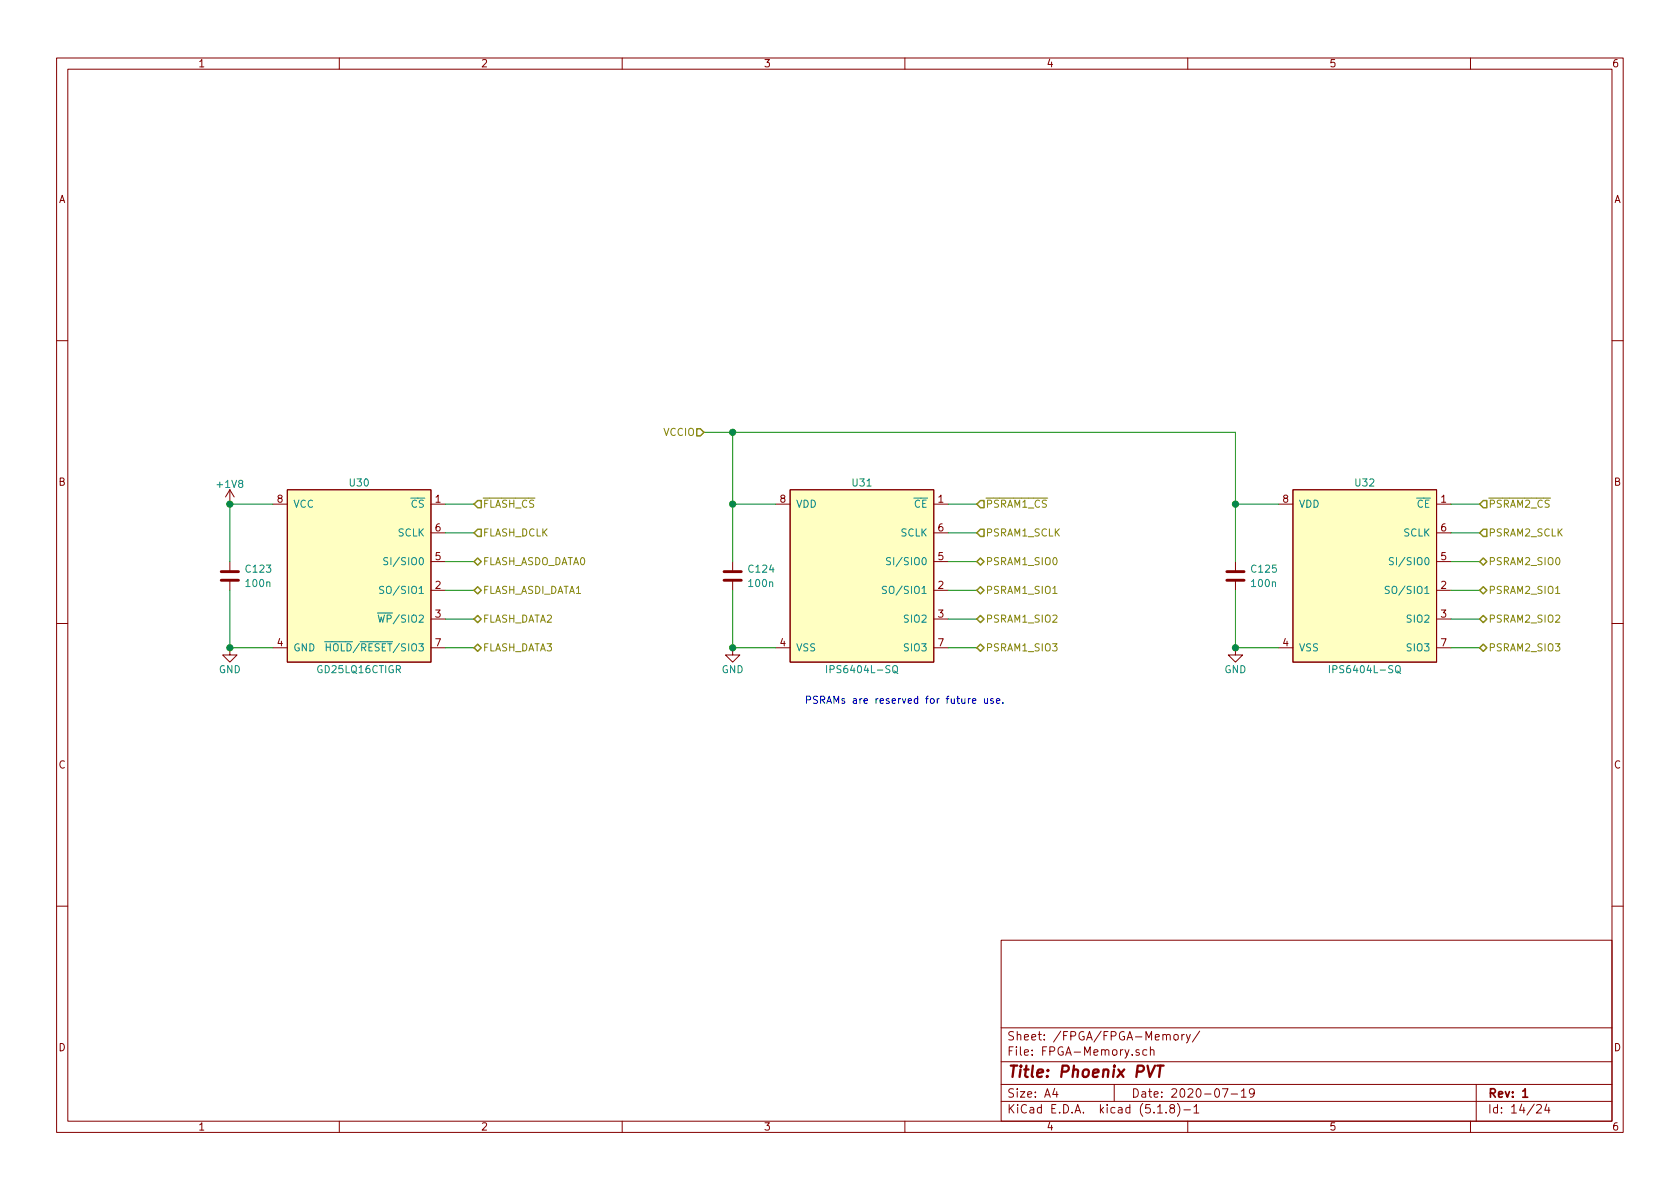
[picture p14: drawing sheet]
EESchema Schematic File Version 4
EELAYER 30 0
EELAYER END
$Descr A4 11693 8268
encoding utf-8
Sheet 14 24
Title "Phoenix PVT"
Date "2020-07-19"
Rev "1"
Comp ""
Comment1 ""
Comment2 ""
Comment3 ""
Comment4 ""
$EndDescr
Text HLabel 3300 3500 2    50   Input ~ 0
~FLASH_CS
Text HLabel 3300 3700 2    50   Input ~ 0
FLASH_DCLK
Text HLabel 3300 3900 2    50   BiDi ~ 0
FLASH_ASDO_DATA0
Text HLabel 3300 4100 2    50   BiDi ~ 0
FLASH_ASDI_DATA1
Text HLabel 3300 4300 2    50   BiDi ~ 0
FLASH_DATA2
Text HLabel 3300 4500 2    50   BiDi ~ 0
FLASH_DATA3
Wire Wire Line
	3100 4300 3300 4300
Wire Wire Line
	3300 4500 3100 4500
Wire Wire Line
	3100 3700 3300 3700
Wire Wire Line
	1600 3900 1600 3500
Connection ~ 1600 4500
Wire Wire Line
	1600 4100 1600 4500
$Comp
L passive:C C?
U 1 1
P 1600 4000
AR Path="/5E4B5786/5ED218FC" Ref="C?"  Part="1" 
AR Path="/5E4B5786/5ECCB01D/5ED218FC" Ref="C123"  Part="1" 
F 0 "C123" H 1700 4050 50  0000 L CNN
F 1 "100n" H 1700 3950 50  0000 L CNN
F 2 "Capacitor-Chip:C_CHIP_1005_Hand_NoSilk" H 1700 3900 50  0001 C CNN
F 3 "" H 1625 4100 50  0001 C CNN
F 4 "GRM155R71H104ME14D" H 1600 4000 50  0001 C CNN "PartName"
	1    1600 4000
	1    0    0    -1  
$EndComp
Wire Wire Line
	1600 4500 1900 4500
$Comp
L supply-alias:GND #PWR?
U 1 1
P 1600 4500
AR Path="/5E4B5786/5ED21903" Ref="#PWR?"  Part="1" 
AR Path="/5E4B5786/5ECCB01D/5ED21903" Ref="#PWR0271"  Part="1" 
F 0 "#PWR0271" H 1600 4250 50  0001 C CNN
F 1 "GND" H 1600 4350 50  0000 C CNN
F 2 "" H 1600 4500 50  0001 C CNN
F 3 "" H 1600 4500 50  0001 C CNN
	1    1600 4500
	1    0    0    -1  
$EndComp
Wire Wire Line
	1600 3500 1900 3500
$Comp
L memory:MX25Rxx35F U?
U 1 1
P 2500 4000
AR Path="/5E4B5786/5ED2190A" Ref="U?"  Part="1" 
AR Path="/5E4B5786/5ECCB01D/5ED2190A" Ref="U30"  Part="1" 
F 0 "U30" H 2500 4650 50  0000 C CNN
F 1 "GD25LQ16CTIGR" H 2500 3350 50  0000 C CNN
F 2 "IC-SOP:SOP8-W3.9" H 2500 4000 50  0001 C CNN
F 3 "" H 2500 4000 50  0001 C CNN
F 4 "GD25LQ16CTIGR" H 2500 4000 50  0001 C CNN "PartName"
	1    2500 4000
	1    0    0    -1  
$EndComp
Wire Wire Line
	3100 3900 3300 3900
$Comp
L supply-value:+1V8 #PWR?
U 1 1
P 1600 3500
AR Path="/5E4B5786/5ED21915" Ref="#PWR?"  Part="1" 
AR Path="/5E4B5786/5ECCB01D/5ED21915" Ref="#PWR0270"  Part="1" 
F 0 "#PWR0270" H 1600 3350 50  0001 C CNN
F 1 "+1V8" H 1600 3640 50  0000 C CNN
F 2 "" H 1600 3500 50  0001 C CNN
F 3 "" H 1600 3500 50  0001 C CNN
	1    1600 3500
	1    0    0    -1  
$EndComp
Connection ~ 1600 3500
Wire Wire Line
	3100 4100 3300 4100
Wire Wire Line
	3100 3500 3300 3500
Text HLabel 6800 3500 2    50   Input ~ 0
~PSRAM1_CS
Text HLabel 6800 3700 2    50   Input ~ 0
PSRAM1_SCLK
Text HLabel 6800 3900 2    50   BiDi ~ 0
PSRAM1_SIO0
Text HLabel 6800 4100 2    50   BiDi ~ 0
PSRAM1_SIO1
Text HLabel 6800 4300 2    50   BiDi ~ 0
PSRAM1_SIO2
Text HLabel 6800 4500 2    50   BiDi ~ 0
PSRAM1_SIO3
Text HLabel 10300 3500 2    50   Input ~ 0
~PSRAM2_CS
Text HLabel 10300 3700 2    50   Input ~ 0
PSRAM2_SCLK
Text HLabel 10300 3900 2    50   BiDi ~ 0
PSRAM2_SIO0
Text HLabel 10300 4100 2    50   BiDi ~ 0
PSRAM2_SIO1
Text HLabel 10300 4300 2    50   BiDi ~ 0
PSRAM2_SIO2
Text HLabel 10300 4500 2    50   BiDi ~ 0
PSRAM2_SIO3
$Comp
L memory:APSxx04x-x-SN U?
U 1 1
P 6000 4000
AR Path="/5E4B5786/5EFD51B9" Ref="U?"  Part="1" 
AR Path="/5E4B5786/5ECCB01D/5EFD51B9" Ref="U31"  Part="1" 
F 0 "U31" H 6000 4650 50  0000 C CNN
F 1 "IPS6404L-SQ" H 6000 3350 50  0000 C CNN
F 2 "IC-SOP:SOP8-W3.9" H 6000 4000 50  0001 C CNN
F 3 "" H 6000 4000 50  0001 C CNN
F 4 "None" H 6000 4000 50  0001 C CNN "Supplier"
F 5 "IPS6404L-SQ" H 6000 4000 50  0001 C CNN "PartName"
	1    6000 4000
	1    0    0    -1  
$EndComp
Wire Wire Line
	5100 3900 5100 3500
Connection ~ 5100 4500
Wire Wire Line
	5100 4100 5100 4500
$Comp
L passive:C C?
U 1 1
P 5100 4000
AR Path="/5E4B5786/5EFD51C2" Ref="C?"  Part="1" 
AR Path="/5E4B5786/5ECCB01D/5EFD51C2" Ref="C124"  Part="1" 
F 0 "C124" H 5200 4050 50  0000 L CNN
F 1 "100n" H 5200 3950 50  0000 L CNN
F 2 "Capacitor-Chip:C_CHIP_1005_Hand_NoSilk" H 5200 3900 50  0001 C CNN
F 3 "" H 5125 4100 50  0001 C CNN
F 4 "GRM155R71H104ME14D" H 5100 4000 50  0001 C CNN "PartName"
	1    5100 4000
	1    0    0    -1  
$EndComp
Wire Wire Line
	5100 4500 5400 4500
$Comp
L supply-alias:GND #PWR?
U 1 1
P 5100 4500
AR Path="/5E4B5786/5EFD51C9" Ref="#PWR?"  Part="1" 
AR Path="/5E4B5786/5ECCB01D/5EFD51C9" Ref="#PWR0272"  Part="1" 
F 0 "#PWR0272" H 5100 4250 50  0001 C CNN
F 1 "GND" H 5100 4350 50  0000 C CNN
F 2 "" H 5100 4500 50  0001 C CNN
F 3 "" H 5100 4500 50  0001 C CNN
	1    5100 4500
	1    0    0    -1  
$EndComp
Wire Wire Line
	5100 3500 5400 3500
Wire Wire Line
	6600 3500 6800 3500
Wire Wire Line
	6600 3700 6800 3700
Wire Wire Line
	6600 3900 6800 3900
Wire Wire Line
	6600 4100 6800 4100
Wire Wire Line
	6600 4300 6800 4300
Wire Wire Line
	6600 4500 6800 4500
Wire Wire Line
	8600 3900 8600 3500
Connection ~ 8600 4500
Wire Wire Line
	8600 4100 8600 4500
$Comp
L passive:C C?
U 1 1
P 8600 4000
AR Path="/5E4B5786/5F09B55F" Ref="C?"  Part="1" 
AR Path="/5E4B5786/5ECCB01D/5F09B55F" Ref="C125"  Part="1" 
F 0 "C125" H 8700 4050 50  0000 L CNN
F 1 "100n" H 8700 3950 50  0000 L CNN
F 2 "Capacitor-Chip:C_CHIP_1005_Hand_NoSilk" H 8700 3900 50  0001 C CNN
F 3 "" H 8625 4100 50  0001 C CNN
F 4 "GRM155R71H104ME14D" H 8600 4000 50  0001 C CNN "PartName"
	1    8600 4000
	1    0    0    -1  
$EndComp
Wire Wire Line
	8600 4500 8900 4500
$Comp
L supply-alias:GND #PWR?
U 1 1
P 8600 4500
AR Path="/5E4B5786/5F09B566" Ref="#PWR?"  Part="1" 
AR Path="/5E4B5786/5ECCB01D/5F09B566" Ref="#PWR0273"  Part="1" 
F 0 "#PWR0273" H 8600 4250 50  0001 C CNN
F 1 "GND" H 8600 4350 50  0000 C CNN
F 2 "" H 8600 4500 50  0001 C CNN
F 3 "" H 8600 4500 50  0001 C CNN
	1    8600 4500
	1    0    0    -1  
$EndComp
Wire Wire Line
	8600 3500 8900 3500
Wire Wire Line
	10100 3500 10300 3500
Wire Wire Line
	10100 3700 10300 3700
Wire Wire Line
	10100 3900 10300 3900
Wire Wire Line
	10100 4100 10300 4100
Wire Wire Line
	10100 4300 10300 4300
Wire Wire Line
	10100 4500 10300 4500
Text Notes 5600 4900 0    50   ~ 0
PSRAMs are reserved for future use.
$Comp
L memory:APSxx04x-x-SN U?
U 1 1
P 9500 4000
AR Path="/5E4B5786/5F09B556" Ref="U?"  Part="1" 
AR Path="/5E4B5786/5ECCB01D/5F09B556" Ref="U32"  Part="1" 
F 0 "U32" H 9500 4650 50  0000 C CNN
F 1 "IPS6404L-SQ" H 9500 3350 50  0000 C CNN
F 2 "IC-SOP:SOP8-W3.9" H 9500 4000 50  0001 C CNN
F 3 "" H 9500 4000 50  0001 C CNN
F 4 "None" H 9500 4000 50  0001 C CNN "Supplier"
F 5 "IPS6404L-SQ" H 9500 4000 50  0001 C CNN "PartName"
	1    9500 4000
	1    0    0    -1  
$EndComp
Connection ~ 8600 3500
Wire Wire Line
	8600 3000 8600 3500
Wire Wire Line
	5100 3000 8600 3000
Connection ~ 5100 3500
Wire Wire Line
	5100 3500 5100 3000
Connection ~ 5100 3000
Wire Wire Line
	4900 3000 5100 3000
Text HLabel 4900 3000 0    50   Input ~ 0
VCCIO
$EndSCHEMATC
